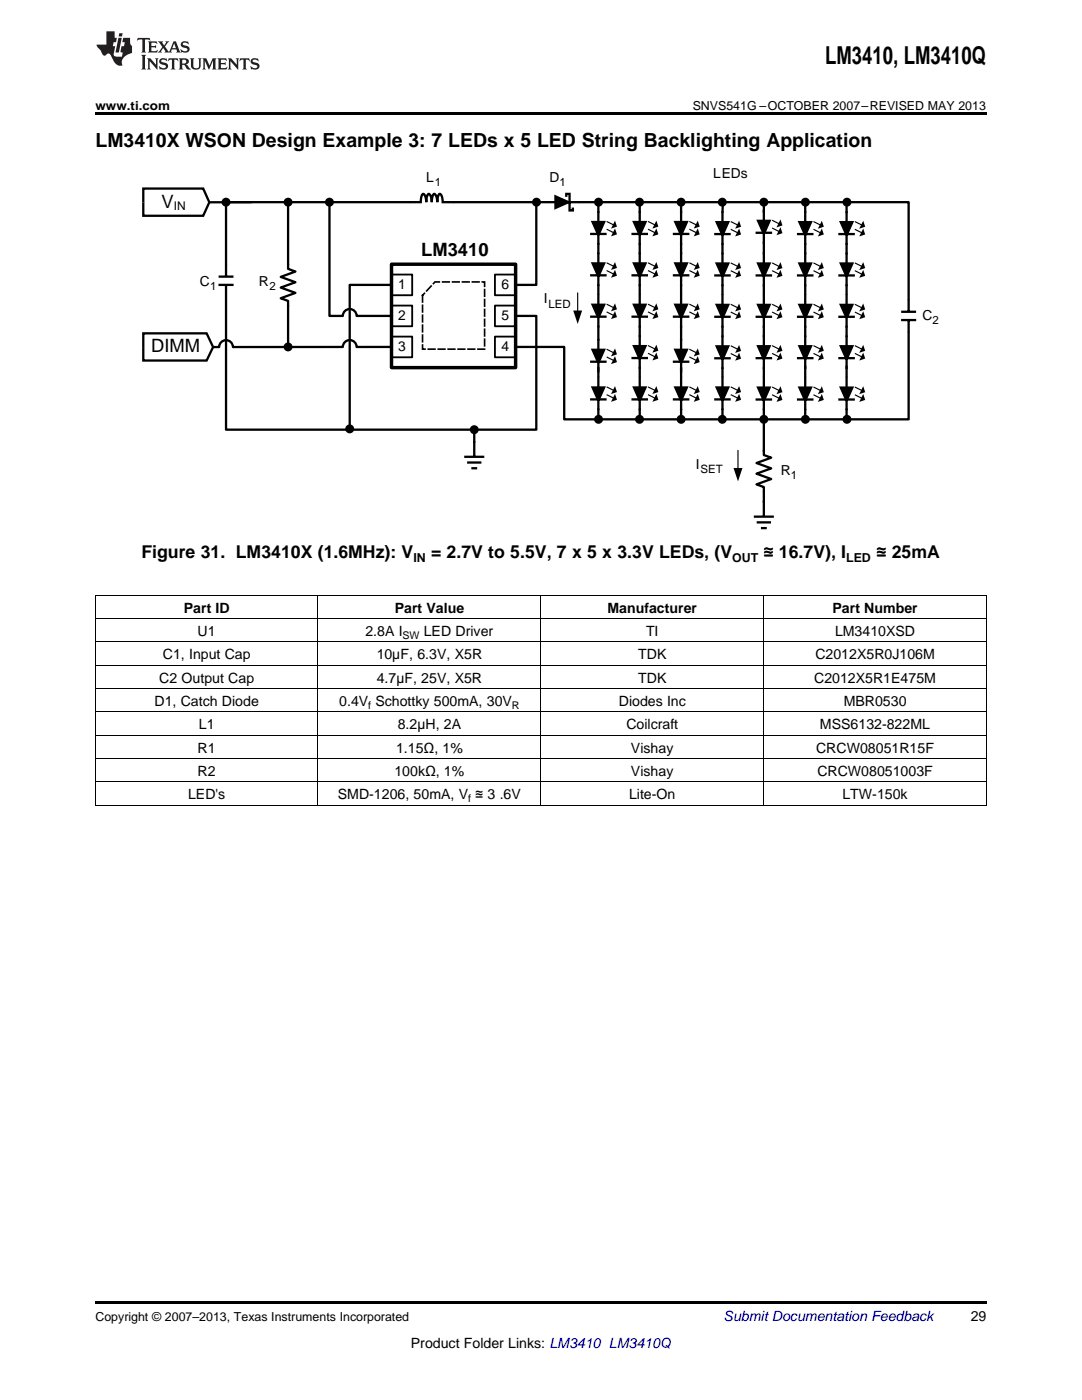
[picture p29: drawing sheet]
<svg xmlns="http://www.w3.org/2000/svg" width="216mm" height="279mm" viewBox="0 0 216 279" stroke-linecap="round" stroke-linejoin="round" font-family="sans-serif">
<defs><g id="words">
<text font-size="4.9" x="164.6" y="12.8">LM3410, LM3410Q</text>
<text font-size="3.9" x="19" y="29.3">LM3410X WSON Design Example 3: 7 LEDs x 5 LED String Backlighting Application</text>
<g font-size="3.7">
<text x="32.2" y="41.4">V</text>
<text x="84" y="51.1">LM3410</text>
<text x="30.2" y="70.3">DIMM</text>
</g>
<g font-size="3.5">
<text x="28.2" y="111.4">Figure 31. LM3410X (1.6MHz): V</text>
<text x="86" y="111.4">= 2.7V to 5.5V, 7 x 5 x 3.3V LEDs, (V</text>
<text x="152.3" y="111.4">≊ 16.7V), I</text>
<text x="174.8" y="111.4">≊ 25mA</text>
</g>
<g font-size="2.8">
<text x="142.3" y="35.6">LEDs</text>
<text x="85" y="36.2">L</text>
<text x="109.6" y="36.2">D</text>
<text x="39.9" y="57">C</text>
<text x="51.6" y="57.1">R</text>
<text x="79.4" y="57.7">1</text>
<text x="100.1" y="57.7">6</text>
<text x="79.4" y="63.9">2</text>
<text x="100.1" y="63.9">5</text>
<text x="108.5" y="60.5">I</text>
<text x="184.1" y="63.9">C</text>
<text x="79.4" y="70.1">3</text>
<text x="100.1" y="70.1">4</text>
<text x="138.8" y="93.6">I</text>
<text x="155.8" y="94.8">R</text>
<text x="36.7" y="122.2">Part ID</text>
<text x="78.8" y="122.2">Part Value</text>
<text x="121.2" y="122.2">Manufacturer</text>
<text x="166.1" y="122.2">Part Number</text>
<text x="32.5" y="131.6">C1, Input Cap</text>
<text x="39.4" y="126.9">U1</text>
<text x="72.9" y="126.9">2.8A I</text>
<text x="75.2" y="131.6">10µF, 6.3V, X5R</text>
<text x="84.6" y="126.9">LED Driver</text>
<text x="127.4" y="131.6">TDK</text>
<text x="128.9" y="126.9">TI</text>
<text x="162.7" y="131.6">C2012X5R0J106M</text>
<text x="166.6" y="126.9">LM3410XSD</text>
<text x="31.8" y="136.2">C2 Output Cap</text>
<text x="75.2" y="136.2">4.7µF, 25V, X5R</text>
<text x="127.4" y="136.2">TDK</text>
<text x="162.5" y="136.2">C2012X5R1E475M</text>
<text x="30.8" y="140.9">D1, Catch Diode</text>
<text x="67.7" y="140.9">0.4V Schottky 500mA, 30V</text>
<text x="123.5" y="140.9">Diodes Inc</text>
<text x="168.3" y="140.9">MBR0530</text>
<text x="39.7" y="145.5">L1</text>
<text x="79.4" y="145.5">8.2µH, 2A</text>
<text x="125" y="145.5">Coilcraft</text>
<text x="163.6" y="145.5">MSS6132-822ML</text>
<text x="39.4" y="150.2">R1</text>
<text x="39.4" y="154.8">R2</text>
<text x="78.7" y="154.8">100kΩ, 1%</text>
<text x="79" y="150.2">1.15Ω, 1%</text>
<text x="125.9" y="150.2">Vishay</text>
<text x="125.9" y="154.8">Vishay</text>
<text x="162.8" y="150.2">CRCW08051R15F</text>
<text x="163.1" y="154.8">CRCW08051003F</text>
<text x="37.5" y="159.5">LED's</text>
<text x="67.4" y="159.5">SMD-1206, 50mA, V ≊ 3 .6V</text>
<text x="125.5" y="159.5">Lite-On</text>
<text x="168.1" y="159.5">LTW-150k</text>
<text x="193.7" y="263.6">29</text>
<text x="82" y="269">Product Folder Links: LM3410 LM3410Q</text>
</g>
<text font-size="2.8" fill="#0000c8" x="144.4" y="263.6">Submit Documentation Feedback</text>
<g font-size="2.5">
<text x="19" y="21.9">www.ti.com</text>
<text x="138.2" y="21.9">SNVS541G –OCTOBER 2007–REVISED MAY 2013</text>
<text x="82.5" y="112.1">IN</text>
<text x="146.1" y="112.1">OUT</text>
<text x="168.8" y="112.1">LED</text>
<text x="19" y="263.6">Copyright © 2007–2013, Texas Instruments Incorporated</text>
</g>
<text font-size="2.4" x="34.7" y="42">IN</text>
<g font-size="2.3">
<text x="86.7" y="37.1">1</text>
<text x="111.6" y="37.1">1</text>
<text x="41.9" y="57.9">1</text>
<text x="53.7" y="57.9">2</text>
<text x="109.4" y="61.4">LED</text>
<text x="186.1" y="64.7">2</text>
<text x="139.8" y="94.4">SET</text>
<text x="157.8" y="95.7">1</text>
</g>
<g font-size="2.1">
<text x="80.3" y="127.5">SW</text>
<text x="73.5" y="141.4">f</text>
<text x="102.1" y="141.4">R</text>
<text x="93.4" y="160.1">f</text>
</g>
</g></defs>
<path d="M19 22.5h177.8v.5h-177.8zM19 160.7l.2 .1zM107.8 160.7l.1 .1zM152.3 160.7l.1 .1zM196.7 160.7l.1 .1zM19 259.7h177.8v.5h-177.8z" fill="#000"/>
<g fill="none" stroke="#000" stroke-width=".2">
<path d="M19 118.8h177.8M19.1 118.8v42M63.4 118.8v42M107.9 118.8v42M152.3 118.8v42M196.8 118.8v42M19 137.4h177.8M19 132.8h177.8M19 128.1h177.8M19 123.5h177.8M19 156.1h177.8M19 151.4h177.8"/>
<path d="M19 146.7h177.8M19 142.1h177.8M19 160.7h177.8"/>
</g>
<g fill="none" stroke="#000" stroke-width=".46">
<path d="M28.6 37.6h11.9l1.3 2.8-1.3 2.7h-11.9zM110.8 39.2l2.6 1.1-2.6 1.2zM113 39.3v-.6h.6v3.3h.7v-.6M43.6 56.9h3M43.6 55.2h3M45.1 57v28.7h49.5M50.1 40.3l-8.3 .1M57.5 40.3v13.4l1.4 .5-2.9 1.1 2.9 1-2.9 1.1 2.9 1.1-2.9 1 1.5 .6 .1 9.2M65.7 40.3v22.7h2.7a1.38 1.38 0 0 1 1.4-1.3 1.38 1.38 0 0 1 1.4 1.3h6.9M78.1 56.9h-8.3v28.8M102.9 56.9h4.1v-16.6h74.3v21.9M107 40.3h-18.7v-.5a1.16 1.16 0 0 0-.5-1.1 1.55 1.55 0 0 0-.5 1.6l-.1-.5a1.24 1.24 0 0 0-.5-1.1 1.55 1.55 0 0 0-.5 1.6l-.1-.5a1.24 1.24 0 0 0-.5-1.1 1.55 1.55 0 0 0-.5 1.6l-.1-.5a1.23 1.23 0 0 0-.6-1.1 1.57 1.57 0 0 0-.4 1.6h-38.9v14.9"/>
<path d="M117.7 54.9h3.3M117.7 46.7h3.3M118.2 52.6h2.4l-1.2 2.6zM118.2 44.3h2.4l-1.2 2.6zM119.4 40.3v41.6M126 54.9h3.3M126 46.7h3.3M126.5 52.6h2.3l-1.1 2.6zM126.5 44.3h2.3l-1.1 2.6zM127.7 40.3v43.4M134.3 54.9h3.3M134.3 46.7h3.3"/>
<path d="M134.8 52.6h2.3l-1.2 2.6zM134.8 44.3h2.3l-1.2 2.6zM135.9 40.3v43.4M142.5 46.7h3.3M142.5 55h3.3M143 52.6h2.3l-1.1 2.6zM143 44.3h2.3l-1.1 2.6zM144.2 42.2v41.6M144.2 40.3v2.1M150.8 55h3.3M150.8 46.5h3.3M151.3 52.6h2.3l-1.2 2.6z"/>
<path d="M151.3 44.1h2.3l-1.2 2.6zM152.4 40.4v49.6M159 46.7h3.3M159 55h3.3M159.5 52.6h2.3l-1.1 2.6zM159.5 44.3h2.3l-1.1 2.6zM160.7 40.3v43.4M167.3 46.7h3.3M167.3 55h3.3M167.8 52.6h2.3l-1.2 2.6zM167.8 44.3h2.3l-1.2 2.6zM168.9 40.4v43.3"/>
<path d="M28.6 66.5h12.6l1.3 2.8-1.3 2.7h-12.6zM78.1 69.2h-6.9a1.38 1.38 0 0 0-1.4-1.3 1.38 1.38 0 0 0-1.4 1.3l-21.9 .1a1.38 1.38 0 0 0-1.4-1.4 1.38 1.38 0 0 0-1.4 1.4h-1.2M102.9 63h4.1v22.7h-12.4v2.6M102.9 69.2h9.7v14.5h6.8M117.7 72.2h3.3M117.7 63.2h3.3M117.7 79.7h3.3M118.2 69.8h2.4l-1.2 2.6zM118.2 60.8h2.4l-1.2 2.6zM118.2 77.3h2.4l-1.2 2.6zM126 63.2h3.3M126 79.7h3.3"/>
<path d="M126 71.5h3.3M126.5 69.1h2.3l-1.1 2.6zM126.5 60.8h2.3l-1.1 2.6zM126.5 77.3h2.3l-1.1 2.6zM134.3 72.2h3.3M134.3 63.2h3.3M134.3 79.7h3.3M134.8 69.8h2.3l-1.2 2.6zM134.8 60.8h2.3l-1.2 2.6zM134.8 77.3h2.3l-1.2 2.6zM142.5 63.2h3.3M142.5 79.7h3.3"/>
<path d="M142.5 71.5h3.3M143 69.1h2.3l-1.1 2.6zM143 60.8h2.3l-1.1 2.7zM143 77.3h2.3l-1.1 2.6zM150.8 63.2h3.3M150.8 79.7h3.3M150.8 71.5h3.3M151.3 69.1h2.3l-1.2 2.6zM151.3 60.8h2.3l-1.2 2.7zM151.3 77.4h2.3l-1.2 2.6zM159 63.2h3.3M159 79.7h3.3"/>
<path d="M159 71.5h3.3M159.5 69.1h2.3l-1.1 2.6zM159.5 60.8h2.3l-1.1 2.7zM159.5 77.4h2.3l-1.1 2.6zM167.3 63.2h3.3M167.3 79.7h3.3M167.3 71.5h3.3M167.8 69.1h2.3l-1.2 2.6zM167.8 60.8h2.3l-1.2 2.7zM167.8 77.4h2.3l-1.2 2.6zM179.8 63.9h3M179.8 62.2h3"/>
<path d="M181.3 64v19.7h-61.9v-2.1M92.6 91.2h4M93.2 92.3h2.9M94.1 93.5h1.1M94.6 88v3M152.4 89.9v.9l1.5 .5-2.9 1.1 2.9 1.1-2.9 1 2.9 1.1-2.9 1.1 1.4 .5v5.8M150.4 103.1h4M151 104.3h2.8M151.8 105.4h1.2"/>
<circle cx="45.1" cy="40.3" r=".66"/>
<circle cx="57.5" cy="40.3" r=".66"/>
<circle cx="65.7" cy="40.3" r=".66"/>
<circle cx="107" cy="40.3" r=".66"/>
<circle cx="119.4" cy="40.3" r=".66"/>
<circle cx="127.6" cy="40.3" r=".66"/>
<circle cx="135.9" cy="40.3" r=".66"/>
<circle cx="144.1" cy="40.3" r=".66"/>
<circle cx="152.4" cy="40.3" r=".66"/>
<circle cx="160.7" cy="40.3" r=".66"/>
<circle cx="169" cy="40.3" r=".66"/>
<circle cx="57.5" cy="69.2" r=".66"/>
<circle cx="69.8" cy="85.6" r=".66"/>
<circle cx="94.6" cy="85.7" r=".66"/>
<circle cx="119.4" cy="83.7" r=".66"/>
<circle cx="127.6" cy="83.7" r=".66"/>
<circle cx="135.9" cy="83.7" r=".66"/>
<circle cx="144.1" cy="83.7" r=".66"/>
<circle cx="152.4" cy="83.7" r=".66"/>
<circle cx="160.7" cy="83.7" r=".66"/>
<circle cx="169" cy="83.7" r=".66"/>
</g>
<g fill="#000">
<path d="M110.8 39.2l2.6 1.1-2.6 1.2zM118.2 52.6h2.4l-1.2 2.6zM118.2 44.3h2.4l-1.2 2.6zM122.7 53.8l.4 1.2-1.2 .4zM122.7 52.3l.4 1.2-1.2 .4zM122.7 45.6l.4 1.2-1.2 .4zM122.7 44l.4 1.2-1.2 .4zM126.5 52.6h2.3l-1.1 2.6zM126.5 44.3h2.3l-1.1 2.6zM131 53.8l.4 1.2-1.2 .4zM131 52.3l.4 1.2-1.2 .4zM131 45.6l.4 1.2-1.2 .4z"/>
<path d="M131 44l.4 1.2-1.2 .4zM134.8 52.6h2.3l-1.2 2.6zM134.8 44.3h2.3l-1.2 2.6zM139.2 53.8l.4 1.2-1.2 .4zM139.2 52.3l.4 1.2-1.2 .4zM139.2 45.6l.4 1.2-1.2 .4zM139.2 44l.4 1.2-1.2 .4zM143 52.6h2.3l-1.1 2.6zM143 44.3h2.3l-1.1 2.6zM147.5 53.9l.4 1.2-1.2 .3zM147.5 52.3l.4 1.2-1.2 .4zM147.5 45.6l.4 1.2-1.2 .4z"/>
<path d="M147.5 44.1l.4 1.2-1.2 .3zM151.3 52.6h2.3l-1.2 2.6zM151.3 44.1h2.3l-1.2 2.6zM155.7 53.9l.4 1.2-1.2 .3zM155.7 52.3l.4 1.2-1.2 .4zM155.7 45.3l.4 1.2-1.2 .4zM155.7 43.8l.4 1.2-1.2 .4zM159.5 52.6h2.3l-1.1 2.6zM159.5 44.3h2.3l-1.1 2.6zM164 53.9l.4 1.2-1.2 .3zM164 52.3l.4 1.2-1.2 .4zM164 45.6l.4 1.2-1.2 .4z"/>
<path d="M164 44.1l.4 1.2-1.2 .3zM167.8 52.6h2.3l-1.2 2.6zM167.8 44.3h2.3l-1.2 2.6zM172.2 53.9l.4 1.2-1.2 .3zM172.2 52.3l.4 1.2-1.2 .4zM172.2 45.6l.4 1.2-1.2 .4zM172.2 44.1l.4 1.2-1.2 .3zM114.4 62h1.8l-.9 2.6zM118.2 69.8h2.4l-1.2 2.6zM118.2 60.8h2.4l-1.2 2.6zM118.2 77.3h2.4l-1.2 2.6zM122.7 71.1l.4 1.2-1.2 .4z"/>
<path d="M122.7 69.5l.4 1.2-1.2 .4zM122.7 62.1l.4 1.2-1.2 .4zM122.7 60.5l.4 1.2-1.2 .4zM122.7 77.1l.4 1.1-1.2 .4zM126.5 69.1h2.3l-1.1 2.6zM126.5 60.8h2.3l-1.1 2.6zM126.5 77.3h2.3l-1.1 2.6zM131 70.3l.4 1.2-1.2 .4zM131 68.8l.4 1.2-1.2 .4zM131 62.1l.4 1.2-1.2 .4zM131 60.5l.4 1.2-1.2 .4zM131 77.1l.4 1.1-1.2 .4z"/>
<path d="M134.8 69.8h2.3l-1.2 2.6zM134.8 60.8h2.3l-1.2 2.6zM134.8 77.3h2.3l-1.2 2.6zM139.2 71.1l.4 1.2-1.2 .4zM139.2 69.5l.4 1.2-1.2 .4zM139.2 62.1l.4 1.2-1.2 .4zM139.2 60.5l.4 1.2-1.2 .4zM139.2 77.1l.4 1.1-1.2 .4zM143 69.1h2.3l-1.1 2.6zM143 60.8h2.3l-1.1 2.7zM143 77.3h2.3l-1.1 2.6zM147.5 70.4l.4 1.2-1.2 .4z"/>
<path d="M147.5 68.8l.4 1.2-1.2 .4zM147.5 62.1l.4 1.2-1.2 .4zM147.5 60.6l.4 1.2-1.2 .4zM147.5 77.1l.4 1.1-1.2 .4zM151.3 69.1h2.3l-1.2 2.6zM151.3 60.8h2.3l-1.2 2.7zM151.3 77.4h2.3l-1.2 2.6zM155.7 70.4l.4 1.2-1.2 .4zM155.7 68.8l.4 1.2-1.2 .4zM155.7 62.1l.4 1.2-1.2 .4zM155.7 60.6l.4 1.2-1.2 .4zM155.7 77.1l.4 1.2-1.2 .4z"/>
<path d="M159.5 69.1h2.3l-1.1 2.6zM159.5 60.8h2.3l-1.1 2.7zM159.5 77.4h2.3l-1.1 2.6zM164 70.4l.4 1.2-1.2 .4zM164 68.8l.4 1.2-1.2 .4zM164 62.1l.4 1.2-1.2 .4zM164 60.6l.4 1.2-1.2 .4zM164 77.1l.4 1.2-1.2 .4zM167.8 69.1h2.3l-1.2 2.6zM167.8 60.8h2.3l-1.2 2.7zM167.8 77.4h2.3l-1.2 2.6zM172.2 70.4l.4 1.2-1.2 .4z"/>
<path d="M172.2 68.8l.4 1.2-1.2 .4zM172.2 62.1l.4 1.2-1.2 .4zM172.2 60.6l.4 1.2-1.2 .4zM172.2 77.1l.4 1.2-1.2 .4zM122.7 78.6l.4 1.2-1.2 .4zM131 78.6l.4 1.2-1.2 .4zM139.2 78.6l.4 1.2-1.2 .4zM147.5 78.6l.4 1.2-1.2 .4zM146.4 93.4h1.7l-.8 2.7zM155.7 78.6l.4 1.2-1.2 .4zM164 78.6l.4 1.2-1.2 .4zM172.2 78.6l.4 1.2-1.2 .4z"/>
<circle cx="45.1" cy="40.3" r=".66"/>
<circle cx="57.5" cy="40.3" r=".66"/>
<circle cx="65.7" cy="40.3" r=".66"/>
<circle cx="107" cy="40.3" r=".66"/>
<circle cx="119.4" cy="40.3" r=".66"/>
<circle cx="127.6" cy="40.3" r=".66"/>
<circle cx="135.9" cy="40.3" r=".66"/>
<circle cx="144.1" cy="40.3" r=".66"/>
<circle cx="152.4" cy="40.3" r=".66"/>
<circle cx="160.7" cy="40.3" r=".66"/>
<circle cx="169" cy="40.3" r=".66"/>
<circle cx="57.5" cy="69.2" r=".66"/>
<circle cx="69.8" cy="85.6" r=".66"/>
<circle cx="94.6" cy="85.7" r=".66"/>
<circle cx="119.4" cy="83.7" r=".66"/>
<circle cx="127.6" cy="83.7" r=".66"/>
<circle cx="135.9" cy="83.7" r=".66"/>
<circle cx="144.1" cy="83.7" r=".66"/>
<circle cx="152.4" cy="83.7" r=".66"/>
<circle cx="160.7" cy="83.7" r=".66"/>
<circle cx="169" cy="83.7" r=".66"/>
</g>
<path d="M78.1 52.7h24.8v20.7h-24.8z" fill="none" stroke="#000" stroke-width=".69"/>
<path d="M84.3 58.9v10.8h12.4v-13.4h-9.9l-2.5 2.6" fill="none" stroke="#000" stroke-width=".33" stroke-dasharray="1.3 .7"/>
<path d="M78.1 54.8h4.1v4.1h-4.1zM98.8 54.8h4.1v4.1h-4.1zM78.1 61h4.1v4.1h-4.1zM78.1 67.2h4.1v4.1h-4.1zM98.8 61h4.1v4.1h-4.1zM98.8 67.2h4.1v4.1h-4.1z" fill="none" stroke="#000" stroke-width=".37"/>
<g fill="none" stroke="#000" stroke-width=".23">
<path d="M115.3 58.5v3.7M121 54l1.5 .7M121 45.7l1.5 .8M121 52.5l1.5 .7M121 44.2l1.5 .7M129.3 54l1.4 .7M129.3 52.5l1.4 .7M129.3 45.7l1.4 .8M129.3 44.2l1.4 .7M137.6 54l1.4 .7M137.6 52.5l1.4 .7M137.6 45.7l1.4 .8"/>
<path d="M137.6 44.2l1.4 .7M145.8 54l1.4 .7M145.8 45.8l1.4 .7M145.8 52.5l1.4 .7M145.8 44.2l1.4 .7M154.1 54l1.4 .7M154.1 52.5l1.4 .7M154.1 45.5l1.4 .7M154.1 44l1.4 .7M162.3 54l1.5 .7M162.3 52.5l1.5 .7M162.3 45.8l1.5 .7"/>
<path d="M162.3 44.2l1.5 .7M170.6 54l1.4 .7M170.6 52.5l1.4 .7M170.6 45.8l1.4 .7M170.6 44.2l1.4 .7M121 71.2l1.5 .8M121 69.7l1.5 .7M121 62.3l1.5 .7M121 60.7l1.5 .7M121 78.8l1.5 .7M121 77.2l1.5 .7M129.3 70.5l1.4 .7"/>
<path d="M129.3 69l1.4 .7M129.3 62.3l1.4 .7M129.3 60.7l1.4 .7M129.3 78.8l1.4 .7M129.3 77.2l1.4 .7M137.6 71.2l1.4 .8M137.6 69.7l1.4 .7M137.6 62.3l1.4 .7M137.6 60.7l1.4 .7M137.6 78.8l1.4 .7M137.6 77.2l1.4 .7M145.8 78.8l1.4 .7"/>
<path d="M145.8 62.3l1.4 .7M145.8 70.6l1.4 .7M145.8 69l1.4 .7M145.8 60.7l1.4 .7M145.8 77.2l1.4 .7M154.1 70.5l1.4 .7M154.1 62.3l1.4 .7M154.1 78.8l1.4 .7M154.1 69l1.4 .7M154.1 60.7l1.4 .7M154.1 77.2l1.4 .7M162.3 78.8l1.5 .7"/>
<path d="M162.3 70.5l1.5 .7M162.3 62.3l1.5 .7M162.3 69l1.5 .7M162.3 60.7l1.5 .7M162.3 77.2l1.5 .7M170.6 78.8l1.4 .7M170.6 70.5l1.4 .7M170.6 62.3l1.4 .7M170.6 69l1.4 .7M170.6 60.7l1.4 .7M170.6 77.2l1.4 .7M147.3 89.9v3.7"/>
</g>
<g fill="#231f20">
<path d="M27.5 7.6l-.1 .5 .4-.2h.6v.1v2.1l-.2 .4h1l-.3-.4v-2.1l.1-.1h.5l.5 .2-.2-.5zM29.5 8.3l.2 .3v1.5l-.2 .4h1.8l.2-.6a1.04 1.04 0 0 1-1.3 .2v-.7h.6l.3 .2v-.6l-.3 .2h-.6v-.6l.8-.1 .4 .3-.2-.5zM31.5 8.3l.9 1.1-.9 1.1h.8l-.2-.2 .5-.7 .4 .7-.2 .2h1.5l-.1-.2 .1-.4h.9l.1 .4-.2 .2h1l-.3-.3-.7-1.9h-.5l-.9 2-.8-1 .9-1h-.8l.1 .3-.3 .5-.4-.6 .2-.2zM34.7 8.6l.4 1h-.7zM36.3 8.4a.63 .63 0 0 0-.2 .7 .63 .63 0 0 0 .6 .4l.6 .2 .1 .2a.75 .75 0 0 1-.7 .4 .75 .75 0 0 1-.6-.5l.1 .7 .1-.1a1.11 1.11 0 0 0 1.5-.6 1.13 1.13 0 0 0-1.2-.8l-.1-.4a1.04 1.04 0 0 1 1.2 .2l-.2-.5-.1 .1-.5-.2zM28.2 10.9l.2 .4v2.2l-.2 .4h1l-.3-.4v-2.2l.3-.4zM29.3 11.6l.3 .4v1.5l-.3 .4h.8l-.2-.4v-1.3l1.5 1.7v-1.9l.2-.4h-.7l.2 .4v.9l-1.1-1.3zM32 11.8a.62 .62 0 0 0-.2 .7 .62 .62 0 0 0 .6 .4l.6 .1 .1 .3a.76 .76 0 0 1-.7 .3 .76 .76 0 0 1-.6-.4l.1 .7 .1-.1a1.11 1.11 0 0 0 1.5-.6 1.13 1.13 0 0 0-1.2-.8l-.1-.4a1.04 1.04 0 0 1 1.2 .2l-.2-.6-.1 .1-.5-.1zM33.7 11.6l-.2 .6a.61 .61 0 0 1 .8-.3v1.6l-.2 .4h.9l-.2-.4v-1.6a.63 .63 0 0 1 .8 .3l-.2-.6zM35.6 11.6l.3 .4v1.5l-.3 .4h1l-.2-.2v-.8l.5 .2a.76 .76 0 0 0 1.2 .7l-1-1a.58 .58 0 0 0 .6-.5 .58 .58 0 0 0-.5-.6zM36.4 11.9h.1a.45 .45 0 0 1 .5 .1 .45 .45 0 0 1 .1 .5l-.7 .2zM37.9 11.6l.2 .2a2.17 2.17 0 0 0 .3 1.9 .99 .99 0 0 0 1.6-.6v-1.1l.2-.4h-.7l.2 .2a1.92 1.92 0 0 1-.2 1.8 .6 .6 0 0 1-.9-.5v-1.1l.2-.4zM40.4 11.6l.2 .4v1.5l-.2 .4h.7l-.2-.4v-1.4l.8 1.8 .8-1.8v1.4l-.2 .4h.9l-.2-.4v-1.5l.2-.4h-.8l-.6 1.5-.6-1.5zM43.4 11.6l.2 .4v1.5l-.2 .4h1.8l.2-.6a1.04 1.04 0 0 1-1.3 .1v-.6h.5l.4 .2v-.6l-.4 .2h-.5v-.7h.8l.3 .3-.1-.6zM45.5 11.6l.2 .4v1.5l-.2 .4h.7l-.2-.4v-1.3l1.5 1.7v-1.9l.2-.4h-.7l.2 .4v.9l-1.1-1.3zM47.9 11.6l-.1 .6a.61 .61 0 0 1 .8-.3v1.6l-.3 .4h1l-.3-.4 .1-1.6a.63 .63 0 0 1 .7 .3l-.1-.6zM50.2 11.8a.62 .62 0 0 0-.2 .7 .62 .62 0 0 0 .6 .4l.6 .1 .2 .3a.76 .76 0 0 1-.8 .3 .76 .76 0 0 1-.6-.4l.1 .7 .2-.1a1.11 1.11 0 0 0 1.5-.6 1.13 1.13 0 0 0-1.3-.8l-.1-.4a1.04 1.04 0 0 1 1.2 .2l-.1-.6-.2 .1-.5-.1z"/>
<path d="M21.2 6.3v2.6h-1.9l.1 .4 .7 .9a.91 .91 0 0 0 1 .8 .56 .56 0 0 1 .5-.3 .56 .56 0 0 1 .5 .3l.4 .8a1.53 1.53 0 0 0 1.9 1.2 1.54 1.54 0 0 1 1-2.1l.9-.3v-1.4a1.52 1.52 0 0 1-.3-1.6h-1.4l-.2 .8h.5l-.2 .8h-.4l-.2 1v.2l.4 .1-.2 .8a1.93 1.93 0 0 1-1.6-.3l.3-1.8h-.5l.2-.8h.4l.2-.8h-.4v-1.3zM23.6 7.6l-.6 2.9h.7l.6-2.9zM23.8 6.6l-.1 .7h.6l.2-.7z"/>
</g>
<use href="#words"/>
</svg>
